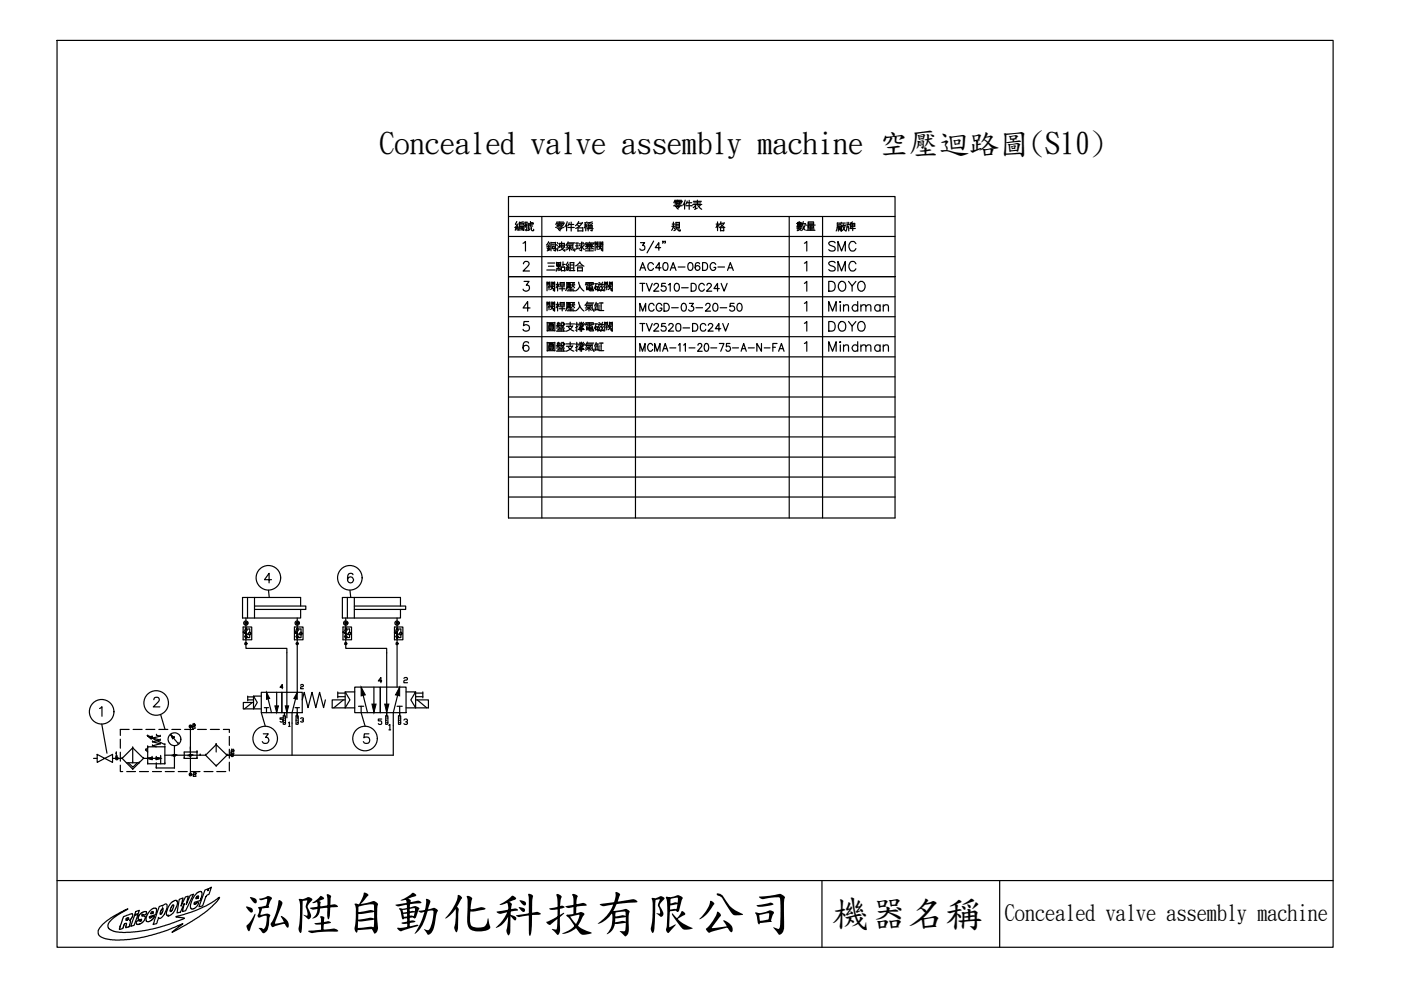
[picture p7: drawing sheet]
<svg xmlns="http://www.w3.org/2000/svg" width="297mm" height="210mm" viewBox="0 0 297 210" stroke-linecap="round" stroke-linejoin="round" font-family="sans-serif">
<defs><g id="words">
<text font-size="19" x="96" y="51.9">編號</text>
<g font-size="11.5">
<text x="165.5" y="52.9">數量</text>
<text x="171.8" y="52.6">廠牌</text>
</g>
<g font-size="10.7">
<text x="51.2" y="196.9">泓陞自動</text>
<text x="93.9" y="196.9">化科技有限公司</text>
</g>
<text font-size="9.7" x="138.6" y="50.8">規 格</text>
<g font-size="8">
<text x="176.4" y="196.2">機器</text>
<text x="192.4" y="196.2">名稱</text>
</g>
<g font-size="6.4">
<text x="80.5" y="32.4">Concealed valve assembly machine 空壓迴路 (S10)</text>
<text x="211.9" y="32.4">圖</text>
</g>
<text font-size="5.3" x="175" y="75.8">Mindman</text>
<g font-size="4.9">
<text x="134.8" y="58.6">AC40A-06DG-A</text>
<text x="175" y="54.3">SMC</text>
<text x="175" y="58.6">SMC</text>
<text x="175" y="62.8">DOYO</text>
<text x="175" y="67">Mindman</text>
<text x="175" y="71.3">DOYO</text>
</g>
<text font-size="4.8" x="213" y="195.1">Concealed valve assembly machine</text>
<g font-size="4.4">
<text x="134.8" y="62.8">TV2510-DC24V</text>
<text x="134.8" y="67">MCGD-03-20-50</text>
<text x="134.8" y="71.3">TV2520-DC24V</text>
</g>
<text font-size="3.5" x="62.8" y="154.2">3</text>
</g></defs>
<path d="M12.1 8.6h270.5v192.2h-270.5z" fill="none" stroke="#000" stroke-width=".25"/>
<g fill="none" stroke="#000" stroke-width=".25">
<path d="M48.6 160.1h34.8M12.1 186.7h270.5M21.8 195.9l2.1-1.5 3.2-1.7-2.1 1.2-1.8 1.5-.3 .7v.6l.3 .3 1.4 .6 2 .1 2.4-.2 3.5-.6 3.4-.9 2.9-1.1 .3-.2-1.8-.3 4.7-1.6 1.8-.8 2.8-1.7-.6 .8-2.8 2.5-3.6 2.4-3.1 1.7 2.3-1.9-3.6 1.5-4.9 1.4-2.8 .5h-4.1l-1.7-.4-.5-.3-.3-.4-.1-.8zM25.4 196.6h.1M26.8 194.7h.1a.22 .22 0 0 1 .4 0 .22 .22 0 0 1-.2 .3h-.1a.22 .22 0 0 1-.3 0 .22 .22 0 0 1 .1-.3zM27 195h.1M27.6 195.2h.1M27.6 195.2l-.2 1.3-.4 .1a.2 .2 0 0 1-.4 0 .2 .2 0 0 1 .1-.3l.1-.2a.23 .23 0 0 0-.1-.4 .23 .23 0 0 0-.3 .2l-.3 .9-.5 .2a.2 .2 0 0 1-.3 0 .2 .2 0 0 1 .1-.3v-.1M27.6 195.2l-.1-.1 .6-.9a.34 .34 0 0 0-.1-.4 .34 .34 0 0 0-.4 0l-.9 .4a1.22 1.22 0 0 0-.8 1l-.5 1.4M28.5 194.1l.8-.2-.9 2.3-.7 .2zM28.8 193.3l.7-.3-.2 .7-.7 .2zM30 195.1h.1"/>
<path d="M30.1 194h.1M30.1 194a.3 .3 0 0 0 .2 .3 .3 .3 0 0 0 .3-.1l.2 .2v.3l-.5 .9-.9 .4h-.3l-.2-.2a.6 .6 0 0 1 .7-.7 .17 .17 0 0 0 .2 .2 .17 .17 0 0 0 .2-.2M30.1 194l.2-.1a.42 .42 0 0 0 .6 0 .42 .42 0 0 0-.1-.6l-1.1 .4-.4 .8a.35 .35 0 0 0 0 .4 .35 .35 0 0 0 .5 .1l.2 .1M31.7 194.5h.1M31.9 193l.7-.5 .5 .1 .1 .3-.1 .7a1.08 1.08 0 0 1-1 .6 .27 .27 0 0 0-.3 .1 .27 .27 0 0 0 0 .4l.4-.3 .6-.1-.8 .9-.5 .2-.5-.1 .1-1zM32.2 193.3a.22 .22 0 0 1 .3 .2 .22 .22 0 0 1-.3 .2h-.3zM33.8 192.2l.6-.2v.1l.6-.4a.75 .75 0 0 1 .2 1.2 2.34 2.34 0 0 1-1.4 1.8l-.2-.2-.4 1.3-.7 .2zM34.3 192.8l.3-.1v.4l-.3 .6a.2 .2 0 0 1-.3 .1 .2 .2 0 0 1 0-.3zM34.5 192.6h.1M35.7 194.2h.1M36.4 191.4l.7-.5h.3l.2 .3-.1 .8-.8 1.6-.7 .5-.4 .1-.3-.3v-.7l.5-1zM36.6 191.9a.3 .3 0 0 1 .3 .2 .3 .3 0 0 1-.2 .3l-.3 .7a.22 .22 0 0 1-.3 .1 .22 .22 0 0 1 0-.4z"/>
<path d="M38 190.7l.8-.3-.4 1.7 .9-1.9 .6-.2-.4 1.8 .8-2 .7-.2-1.6 3.5-.7 .2 .4-1.7-.8 1.8-.8 .2zM41.7 190.1a.22 .22 0 0 1 .4-.1 .22 .22 0 0 1-.1 .4l-.1 .1a.2 .2 0 0 1-.4 0 .19 .19 0 0 1 .1-.3zM41.8 189.3l.5-.3h.4l.1 .3v.7l-.4 1-1.1 .3a.25 .25 0 0 0-.2 .3 .25 .25 0 0 0 .3 .2 .25 .25 0 0 0 .2-.3 .27 .27 0 0 1 .5-.1 .27 .27 0 0 1-.2 .5l-.8 .8-.4 .1-.3-.3v-.8l.3-.8zM42 190.4h.1M43.5 188.7l.7-.3-.1 .5 .2-.5 .5-.3-.6 1.6a1.15 1.15 0 0 0-.8 1.2l-.4 1.2-.8 .1zM174.3 186.7v14.1M211.9 186.7v14.1"/>
</g>
<!-- layer: CONNECTIONS -->
<g fill="none" stroke="#000" stroke-width=".25">
<circle cx="52.1" cy="132.1" r=".46"/>
<circle cx="52.1" cy="136.5" r=".24"/>
<circle cx="52.1" cy="132.1" r=".22"/>
<circle cx="63" cy="136.5" r=".24"/>
<circle cx="63" cy="132.1" r=".22"/>
<circle cx="63" cy="132.1" r=".47"/>
<circle cx="73.3" cy="136.5" r=".24"/>
<circle cx="73.3" cy="132.1" r=".22"/>
<circle cx="73.3" cy="132.1" r=".47"/>
<circle cx="84.2" cy="136.5" r=".24"/>
<circle cx="84.2" cy="132.1" r=".22"/>
<circle cx="84.2" cy="132.1" r=".46"/>
<circle cx="40.4" cy="154" r=".28"/>
<circle cx="24.8" cy="160.8" r=".29"/>
<circle cx="40.4" cy="164.2" r=".28"/>
<circle cx="49.2" cy="160.1" r=".29"/>
</g>
<!-- layer: 1 -->
<g fill="none" stroke="#000" stroke-width=".25">
<path d="M51.5 132.9h1.9v2.8h-1.9zM51.6 134l.4 .3-.4-.3 .5 .2-.1 .1zM51.8 133.6a.93 .93 0 0 1 0 1.4M52.1 135.1l.1 .1zM52.1 135.2h.1M52.1 133.3l.1 .1zM52.1 134.3l-.5-.3 .4 .4 .1-.2-.5-.2 1 .6M52.1 131v6.5h8.7v14.7M52.1 133.4h.8v.6M52.2 133.4h.1M52.2 135.2h.1M52.5 133.5a.97 .97 0 0 0 0 1.5"/>
<path d="M52.5 126.7v4.3M52.6 134.3l.3 .3 .4-.3M52.9 134.6v.6h-.8M54 128.5h10.8v.7h-10.8M54 126.7v4.3M62.4 132.9h1.8v2.8h-1.8zM62.5 134l.4 .3-.4-.3 .5 .2-.1 .1zM62.7 133.6a.93 .93 0 0 1 0 1.4M63 135.2h.1M63 133.3l.1 .1zM63 134.3l-.5-.3 .4 .4 .1-.2-.5-.2 1 .6M63 131v5.5"/>
<path d="M63 136.7v10.1l-1.1 4.3M63 133.4h.8v.6M63.1 133.4h.1M63.1 135.2h.1M63.4 133.5a.97 .97 0 0 0 0 1.5M63.5 134.3l.3 .3 .4-.3M63.7 128.5v-1.8h-12.3v4.3h12.3v-1.8M63.8 134.6v.6h-.8M72.7 132.9h1.8v2.8h-1.8zM72.8 134l.4 .3-.4-.3 .5 .2-.1 .1zM73 133.6a.93 .93 0 0 1 0 1.4M73.2 135.1l.1 .2z"/>
<path d="M73.3 133.3v.1zM73.3 134.3l-.5-.3 .4 .4 .1-.2-.5-.2 1 .6M73.3 135.2h.1M73.3 131v6.5h8.7v14.3M73.3 133.4h.8v.6M73.3 133.4h.1M73.4 135.2h.1M73.4 133.4h.1M73.6 133.5a.97 .97 0 0 0 0 1.5M73.6 126.7v4.3M73.8 134.3l.3 .3 .4-.3M74.1 134.6v.6h-.8"/>
<path d="M75.1 128.5h10.9v.7h-10.9M75.1 126.7v4.3M83.6 132.9h1.8v2.8h-1.8zM83.6 134l.5 .3-.5-.3 .5 .2v.1zM83.8 133.6a.93 .93 0 0 1 0 1.4M84.1 135.1l.1 .2zM84.2 135.2h.1M84.1 133.3l.1 .1zM84.1 134.3l-.5-.3 .5 .4 .1-.2-.6-.2 1.1 .6M84.2 133.4h.8v.6M84.2 131v5.5M84.2 136.7v9"/>
<path d="M84.2 133.4h.1M84.3 135.2h.1M84.3 133.4h.1M84.5 133.5a.97 .97 0 0 0 0 1.5M84.7 134.3l.3 .3 .3-.3M84.9 128.5v-1.8h-12.3v4.3h12.3v-1.8M85 134.6v.6h-.8M20.6 159.9l1.6 .9-1.6 .8zM24.7 159.6h.1M24.7 159.6l-.2 .1M24.7 159.6v.8M25.5 156.7v1.9"/>
<path d="M25.5 159.5v1.9M27.4 154.7h-1.9v1.2M28.1 158.6h.1M28.1 158.6l-2.2 2.2M28.1 158.6v3.1M28.1 158.6l2.3 2.2M28.2 154.7h1.9M30.9 159h.1M30.9 159l.4 .4M30.9 154.7h1.9M31.3 158.6h.1M31.3 156.1h.1"/>
<path d="M31.3 158.3h.1M31.3 158.6l-.4 .4M31.3 158.3h3.7M31.3 156.1l3.7 1.8M31.3 156.1l.7 .5M31.3 156.1l.9 .1M31.3 158.3v3.6M32 156.6h.1M32.2 156.2h.1M32.2 156.2l-.2 .4M32.3 157.3h.1M32.3 156.5h.1"/>
<path d="M32.3 158.1h.1M32.3 157.3l1.7 .4M32.3 156.5l1.7 .4M32.3 158.1l.8 .2M33.2 155.9h.1M33.2 155.9l.8 .2M33.7 154.7h1.9M34 156.9h.1M34 156.1h.1M34 157.7h.1M34 156.9l-1.7 .4M34 156.1l-1.7 .4"/>
<path d="M34 157.7l-1.7 .4M35 158.3h.1M35 157.9h.1M35 158.3v3.6M36.3 155.9h.1M36.3 155.9l.6 .5M36.3 155.9l.3 .7M36.3 155.9l1.4 1.7M36.4 154.7h1.9M36.6 156.6h.1M36.9 156.4h.1M36.9 156.4l-.3 .2"/>
<path d="M37 158.1v2M37.7 157.6h.1M39.1 154.7h1.9M40.4 158.7h.1M40.4 158.3v.4M40.4 154h.1M40.4 154v10.2M40.8 154.1h.1M40.8 154.4h.1M40.8 154.1v.3M40.8 154.4h.5M41 153.6h.1"/>
<path d="M41 154h.1M41 153.6l-.2 .2M41 153.6h.2M41 154h.2M41 154l-.2 .1M41.2 153.6h.1M41.2 154h.1M41.2 153.6l.1 .2M41.3 153.8h.1M41.3 153.9h.1M41.3 154.4h.1M41.3 153.8v.1"/>
<path d="M41.3 153.9l-.1 .1M41.8 159.4h.1M41.8 159.4h-2.7v1.4M41.8 159.4v1.4M41.9 154.7h1.9M44.6 154.7h1.9M45.8 157.9h.1M45.8 157.9l2.3 2.2M45.8 157.9v1.5M45.8 157.9l-2.2 2.2M47.4 154.7h1.2v.6M48.6 156.1v1.9"/>
<path d="M48.6 158.8v2M49 159.5h.1M49 159.8h.1M49 159.5v.3M49 159.8h.6M49.1 159h.1M49.1 159.4h.1M49.1 159l-.1 .1M49.1 159h.3M49.1 159.4h.3M49.1 159.4l-.1 .1M49.4 159h.1"/>
<path d="M49.4 159.4h.1M49.4 159l.2 .1M49.6 159.1h.1M49.6 159.3h.1M49.6 159.8h.1M49.6 159.1v.2M49.6 159.3l-.2 .1M52.5 147.6v1M52.5 147.8h1.2M52.5 148.4h1.2M53.5 148.9l-1.7 1.4M53.7 147.6v2.7h1.7"/>
<path d="M55.4 146.8h4.4v4.3h-4.4zM55.4 147.6h-1.7l.9 1.3-.9 1.4h-2.1v-1.4h2.1M56 150h.5v1.1M56.5 150h.4M56.5 146.8l1.1 4.3M58.7 146.8v4.3M59.8 146.8h4.3v4.3h-4.3zM60.1 151.8h.4v1.7l-.2 .1-.2-.1zM60.1 152.7h.2M60.3 151.1v.7M60.3 152.2h.2M60.3 153.2h.2"/>
<path d="M61.9 153.3v6.8M62.6 150h.4v1.1M63 150h.5M64.1 148.4l.4-1.6 .8 3.2 .9-3.2 .8 3.2 .8-3.2 .8 3.2 .4-1.6M71.6 146.7v1.3M71.6 147h1.6M71.6 147.7h1.6M72.8 148.4l-2 1.7M73.2 146.7v3.4h2M75.2 145.7h5.4v5.4h-5.4zM75.2 146.7h-2l1 1.7-1 1.7h-2.8v-1.7h2.8M76 149.7h.6v1.4"/>
<path d="M76.6 149.7h.5M76.6 145.7l1.3 5.4M79.3 145.7v5.4M80.6 145.7h5.5v5.4h-5.5zM81.8 151.8h.4v1.7l-.2 .1-.2-.1zM81.8 152.7h.2M82 152.2h.2M82 153.2h.2M84.2 149.7h.5v2.1M84.5 151.8h.4v1.7l-.2 .1-.2-.1zM84.5 152.7h.2M84.7 152.2h.2"/>
<path d="M84.7 153.2h.2M84.7 149.7h.6M84.7 145.7l-1.3 5.4v9M86.1 146.7h2l-1 1.7 1 1.7h2.7v-1.7h-2.7M88.1 146.7v3.4h-2M88.1 147h1.5M88.1 147.7h1.5M88.5 148.4l2 1.7M89.6 146.7v1.3M19.8 160.8h.8M22.2 160.8l1.7-.9v1.7zM23.9 160.8h2"/>
<path d="M24.5 160.4h.3M24.7 160.4h.1M24.8 160.8h.1M24.8 160.4h.1M25.5 162.2v1.4h.5M25.9 160.8h.1M25.9 160.8l2.2 2.3M26.8 161.7h2.7M26.9 163.6h1.8M27.2 161.7l1 1 .9-1M28.1 163.1h.1M28.1 161.7h.1"/>
<path d="M29.5 161.7h.1M29.6 163.6h1.9M30.4 160.8h1M30.4 160.8h.1M30.4 160.8l-2.3 2.3M31.3 161.9h.1M31.3 160.8h.1M31.3 160.8h2.8M31.3 161.9h3.7M31.3 160.8l.9 .3M32.2 160.6h.1M32.2 161.1h.1"/>
<path d="M32.2 160.6l-.9 .2M32.2 160.6v.5M32.3 163.6h1.9M33.1 161.9h.1M33.1 161.1h.1M33.1 160.6h.1M33.1 162.8h.1M33.1 160.6v.5M33.1 161.9v.9M33.1 160.6l1 .2M33.1 162.8h3.9M34.1 160.8h.1"/>
<path d="M34.1 160.4h.1M34.1 160.8l-1 .3M34.1 160.4v1.5M35 160.1h7.4M35 161.9h.1M35 163.6h1.9M37 160.1h.1M37 160.1v2.8M37.8 163.6h1.9M39.1 160.8h.1M39.1 160.8h2.7M40.4 164.2h.1"/>
<path d="M40.5 163.6h1.9M41 164.4h.1M41 164.6h.1M41 164.4v.2M41 164.6h.5M41.1 163.8h.1M41.1 164.2h.1M41.1 163.8l-.1 .2M41.1 163.8h.3M41.1 164.2h.3M41.1 164.2l-.1 .2M41.4 163.8h.1"/>
<path d="M41.4 164.2h.1M41.4 163.8l.1 .2M41.5 164h.1M41.5 164.1h.1M41.5 164.6h.1M41.5 164v.1M41.5 164.1l-.1 .1M41.8 160.8h.1M42.4 160.1h.1M42.4 160.1h1.2M43.3 163.6h1.9M43.6 160.1h.1"/>
<path d="M43.6 160.1l2.2 2.3M45.8 162.4h.1M46 163.6h1.9M47.2 160.1h.1M48.1 160.1h.1M48.1 160.1l-2.3 2.3M48.1 160.1h1.1M48.6 161.6v1.9M49.2 160.1h.1"/>
<circle cx="52.1" cy="133.4" r=".12"/>
<circle cx="52.1" cy="135.2" r=".11"/>
<circle cx="52.1" cy="133.4" r=".09"/>
<circle cx="52.9" cy="134.3" r=".22"/>
<circle cx="63" cy="133.4" r=".12"/>
<circle cx="63" cy="135.2" r=".11"/>
<circle cx="63" cy="135.2" r=".08"/>
<circle cx="63" cy="133.4" r=".08"/>
<circle cx="63.8" cy="134.3" r=".22"/>
<circle cx="73.3" cy="135.2" r=".13"/>
<circle cx="73.3" cy="133.4" r=".08"/>
<circle cx="73.3" cy="133.4" r=".12"/>
<circle cx="74.1" cy="134.3" r=".23"/>
<circle cx="84.2" cy="133.4" r=".08"/>
<circle cx="84.2" cy="133.4" r=".12"/>
<circle cx="84.2" cy="135.2" r=".12"/>
<circle cx="85" cy="134.3" r=".23"/>
<circle cx="37" cy="156.7" r="1.36"/>
<circle cx="37" cy="160.1" r=".19"/>
<circle cx="40.4" cy="160.1" r=".18"/>
</g>
<g fill="#000" stroke="#000" stroke-width=".21">
<path d="M31.3 156.1l.9 .1-.2 .4zM36.3 155.9l.6 .5-.3 .2zM36.9 160h.2l-.3 .1zM36.9 160h.2zM36.8 160.1l.3-.1 .1 .1zM40.2 160.1l.3-.1 .1 .1zM56.5 146.8l.7 1.3-.7 .2zM58.3 149.7h.7l-.3 1.4zM60.5 149.7h.7l-.4 1.4zM63 146.8v1.5l-.7-.2zM76.6 145.7l.9 1.6-.9 .2zM78.9 149.3h.8l-.4 1.8z"/>
<path d="M81.6 149.3h.9l-.5 1.8zM84.7 145.7v1.8l-.9-.2zM31.3 160.8l.9-.2v.5zM33.1 160.6l1 .2-1 .3zM36.8 160.1h.4l-.3 .1zM40.2 160.1h.4l-.4 .1zM40.2 160.2h.3zM40.2 160.2l.4-.1z"/>
<path d="M36.9 160.2h.2zM36.9 160.2l.3-.1z"/>
<path d="M40.2 160v.1l.3-.1zM40.2 160h.3z"/>
</g>
<g fill="none" stroke="#000" stroke-width=".25">
<path d="M107.8 41.7h82v68.1h-82zM107.8 54.4h82M107.8 50.1h82M107.8 45.9h82M111.1 59.7h1.1l-.6 .8a.67 .67 0 0 1 .6 .9 .67 .67 0 0 1-1.1 .2l-.2-.3M114.9 45.9v63.9M116 59.8v1.9M116 59.9h.6M116.6 59.8v.5M117 59.9h.6M117 59.8v.5M117.6 59.8v1.9l-.3-.2"/>
<path d="M118.2 59.8v1.9M120 52.5h1.3M120.1 52h1.3M120.3 51.7h1.4M120.4 48.2h1.3M120.4 51.5h1.4M120.6 47.6h1.1M120.6 57.4h1.3M120.7 52.5l.6 .5M120.9 55.7h.8M120.9 56.8h.8M120.9 56.2h.8"/>
<path d="M121.1 47.1v1.9M121.1 52.2l-.2 .2M121.4 51.9l.1 .9 .3 .4M121.7 55.6v1.8M121.8 59.9h-1.6v1.2M121.9 52.8v.4M122 51.5h.6M122 52.1h.6M122.3 51.5v1.2M122.4 47.6l.4 .5M122.5 56.7v.8M122.5 56.8h1"/>
<path d="M122.5 57.4h1M122.5 56.4h1M122.5 48.2v.8M122.5 49h1.1M122.6 48.3h1M122.6 47.3h.8M122.7 52.6l-.7 .2M122.7 59.8l.2 .9 .9 1M122.7 47l-.7 .9M122.8 51.7h1.1M122.8 52l.3 .2M122.9 55.6l.9 .8"/>
<path d="M123 55.5l-1 .9M123.1 52.5l-.3 .3M123.3 51.3v1.9l-.4-.2M123.4 52.2l.5 .7M123.5 56.7v.8M123.5 47.2l-.8 .9-.6 .3M123.6 48.2v.8M123.6 51.4l.1 .2M123.9 52l-.4 .3M123.9 47.7h.6M124.1 53.2h1.7M124.1 52.3h1.8"/>
<path d="M124.1 47.7l-.2 .6M124.2 47.3v1.7M124.2 59.9h1.6M124.2 47.7l.2 .5M124.2 51.5h1.7M124.3 52.1h1.3M124.3 51.4l-.3 .5M124.3 51.8h1.3M124.4 48.5h1.4M124.5 47.1l-.6 .2M124.5 52.8h.9M124.6 47.3l.2 .3"/>
<path d="M124.6 52.3l-.5 .5M124.7 51.6v.7M124.7 47.8v1.2M124.7 47.8h.8M124.7 48.1h.8M125 52.5v.6M125 59.9v1.6M125 47.3l.1 .2M125 51.3v.2M125.1 47.7v.7M125.2 52.3l.7 .5M125.3 51.6v.7"/>
<path d="M125.5 47.8v1.2l-.2-.1M125.6 47l-1 .2M125.6 47.3l-.3 .3M126 51.5l-.3 .3M126.2 51.3v1.8M126.2 51.4h.6M126.2 51.9h.6M126.2 51.6h.6M126.6 52.3v.6M126.7 52l-.3 .4M126.8 51.3v.5M127 59.9l.3 .2"/>
<path d="M127 52l.2 .5 .4 .4v-.3M127.2 51.4h.6M127.2 51.9h.6M127.2 51.6h.6M127.2 52l.2 .1M127.2 51.3v.5M127.4 52.3l-.5 .6M127.6 52.2l-.9 .1M127.8 51.9v1.3l-.3-.2M127.8 51.3v.6M127.8 59.8l-.2 .3M128.2 59.8v1.9"/>
<path d="M128.2 59.9h.6M128.8 59.8v.5M129.2 59.9h.6M129.2 59.8v.5M129.8 59.8v1.9l-.3-.2M134.7 45.9v63.9M167.3 45.9v63.9M170.5 55.8l.6-.4v2.1M174.4 45.9v63.9M189.8 58.6h-82h82M107.8 71.4h82M107.8 67.2h82"/>
<path d="M107.8 62.9h82M107.8 79.9h82M107.8 75.7h82M112.1 68.2h-1l-.1 .9a.72 .72 0 0 1 1.1-.1 .72 .72 0 0 1-.1 1.1 .72 .72 0 0 1-1.1-.3M112.1 72.7a.61 .61 0 0 0-.6-.3 .61 .61 0 0 0-.5 .4 1.2 1.2 0 0 0 .5 1.7 .64 .64 0 0 0 .7-.6 .64 .64 0 0 0-.6-.7 .64 .64 0 0 0-.7 .6M112.4 65.3h-1.5l1-1.4v2.1M116 64v1.9M116 60.4h.6M116 60.1h.6M116 64.1h.6M116 64.6h.6M116 64.4h.6"/>
<path d="M116 68.3v1.9M116 68.4h1.6M116 70.1h1.6M116 72.6v1.8M116 72.7h1.6M116 74.4h1.6M116.4 69h.9v.8h-.9zM116.4 69.5h.9M116.4 69.3h.9M116.4 73.2h.9v.8h-.9zM116.4 73.8h.9M116.4 73.5h.9"/>
<path d="M116.4 60.8v.6M116.4 65v.7M116.4 68.6h.8v.2h-.8zM116.4 72.8h.8v.2h-.8zM116.5 60.5l-.3 .4M116.5 64.7l-.3 .5M116.6 64v.6M116.6 69.8l-.4 .2M116.6 74l-.4 .3M116.8 60.5l.2 .5 .4 .4M116.8 64.7l.2 .6 .4 .3v-.2M117 60.4h.6"/>
<path d="M117 60.1h.6M117 60.5l.2 .1M117 64v.6M117 64.1h.6M117 64.6h.6M117 64.4h.6M117 64.7l.2 .2M117 69.8l.4 .2M117 74l.4 .3M117.2 60.8l-.5 .6M117.2 65.1l-.5 .5M117.4 60.7l-.9 .1"/>
<path d="M117.4 61.1v.3M117.4 65l-.9 .1M117.6 64v2l-.3-.2M117.6 68.3v1.9M117.6 72.6v1.8M117.9 60.3h.7M117.9 64.5h.7M118 70.2h1.8M118 74.4h1.8M118.2 69l-.2 .6M118.2 73.2l-.2 .7M118.2 68.6l.5-.1v1.1l-.2-.2"/>
<path d="M118.2 68.5v.5M118.2 72.7v.6M118.2 60.3l-.3 .7M118.2 64.5l-.3 .8M118.2 64.1v1.8M118.3 60.3l.2 .5M118.3 64.6l.2 .4M118.3 70.2v-.5h1.2v.5M118.3 74.4v-.4h1.2v.4M118.3 68.7l.2 .1M118.3 72.9l.2 .2M118.4 69v.3"/>
<path d="M118.4 73.3v.2M118.5 68.3l-.3 .3M118.5 72.6l-.3 .2h.5M118.6 61.2h1.2M118.6 65.5h1.2M118.6 60.8h1.1M118.6 65h1.1M118.7 72.7v1.1l-.2-.1M118.7 69.7v.5M118.7 74v.4M118.8 60.2h.8M118.8 60.5h.8"/>
<path d="M118.8 60.5v-.6h.8v.6M118.8 64.4h.8M118.8 64.1v.6h.8v-.6M118.8 64.1h.8M118.8 69l-.9 .1M118.8 73.2l-.9 .1M118.9 69h.6M118.9 73.3h.6M119 69.1l.7 .5M119 73.3l.7 .5M119.1 68.4h.4M119.1 69.7v.5"/>
<path d="M119.1 74v.4M119.1 72.7h.4M119.2 68.3l-.2 .5M119.2 72.6l-.2 .5M119.2 60.8v.9M119.2 65v.9M119.5 72.6v.4h.2v-.2M119.5 68.3v.4M119.6 68.9l-.6 .7M119.6 73.2l-.6 .6M119.7 68.6v.2l-.2-.1M120 68.7h1.8"/>
<path d="M120 72.9h1.8M120.1 69.2h1.3M120.1 73.4h1.3M120.1 61l-.2 .6M120.1 65.3l-.2 .6M120.2 64.1v1.2M120.2 64.1h1.6M120.3 61.7h1.6M120.3 65.9h1.6M120.3 60.9h.6M120.3 60.8h.6M120.3 65.2h.6"/>
<path d="M120.3 65h.6M120.4 60.1h.5v.3h-.5zM120.4 64.3h.5v.4h-.5zM120.4 60.3h.5M120.4 64.5h.5M120.4 61.3h1.2M120.4 65.5h1.2M120.4 69.2a1.88 1.88 0 0 0 1.3 1M120.4 73.4a1.88 1.88 0 0 0 1.3 1.1M120.7 61l.2 .1v-.5h-.6v.5M120.7 65.2l.2 .1v-.5h-.6v.5M120.9 68.3v.9"/>
<path d="M120.9 72.5v.9M121 60.4h.9M121 64.7h.9M121 61.1v.6M121 65.3v.6M121.4 69.1l-.4 .6-1 .5M121.4 73.3l-.4 .6-1 .6M121.4 60.1v.5l-.3 .4M121.4 64.3v.5l-.3 .4M121.4 60.6l.4 .4M121.4 64.8l.4 .4M121.7 60.1l.1 .2"/>
<path d="M121.7 64.3l.1 .2M122 68.7h.5M122 73h.5M122.3 68.3v1.9l-.2-.2M122.3 72.6v1.8l-.2-.2M122.5 69.1l-.5 .4M122.5 73.4l-.5 .3M122.6 69.9h1.3M122.6 74.1h1.3M122.7 64.1l.2 .8 .9 1M122.8 69.7h.9M122.8 73.9h.9"/>
<path d="M122.8 68.7h1.1M122.8 73h1.1M122.8 68.6l-.1 .3M122.8 72.9l-.1 .3M122.9 68.3l.2 .3M122.9 72.6l.2 .3M122.9 60.6a1.59 1.59 0 0 1-.9 1.1M122.9 64.8a1.59 1.59 0 0 1-.9 1.1M123 68.9h.6v.3h-.6zM123 73.2h.6v.3h-.6zM123.3 68.3v.4M123.3 72.5v.5"/>
<path d="M123.3 69.4v.8l-.3-.1M123.3 73.7v.8l-.3-.1M123.6 69.3l-.8 .1M123.6 73.5l-.8 .2M123.7 68.3l-.3 .3M123.7 72.6l-.3 .3M123.9 68.6l-.1 .3M123.9 72.9l-.1 .3M124.1 65.3h1.3M124.1 73.8h1.3M124.2 68.4h1.6M124.2 60.2h1.6"/>
<path d="M124.2 64.7h1.3M124.2 68.7h1.6M124.2 73.3h1.3M124.3 60.1l-.2 .3M124.3 68.6l-.2 .3M124.3 64.9l.3 .3M124.3 73.4l.3 .3M124.4 60.9h1.2M124.4 61.4h1.2M124.4 61.1h1.2M124.4 64.4h1.3M124.4 69.4h1.2"/>
<path d="M124.4 69.9h1.2M124.4 69.7h1.2M124.4 73h1.3M124.4 60.8v.6M124.4 69.4v.5M124.4 60.3l.3 .1M124.4 68.8l.3 .1M124.5 64l-.5 .7M124.5 72.5l-.5 .7M124.5 64.2h1.4M124.5 72.7h1.4M124.7 60.6l-.4 .1"/>
<path d="M124.7 69.1l-.4 .1M124.8 65.3l.6 .5M124.8 73.8l.6 .5M124.8 65.3l-.7 .5M124.8 73.8l-.7 .4M124.9 64.8v1.1M124.9 73.3v1.1M125 68.4v1.6M125.2 60.6l.4 .1M125.2 69.1l.4 .1M125.2 64.9l-.2 .3M125.2 73.4l-.2 .3"/>
<path d="M125.5 64.6v.7M125.5 73.1l.1 .9 .3 .4v-.4M125.5 60.3l-.3 .1M125.5 68.8l-.3 .1M125.5 65.3l.4 .6M125.6 60.8v.6M125.6 69.4v.5M125.8 61.4v.3h-.6l-.3-.3M125.8 69.9v.3h-.6l-.3-.3M125.9 60.1l-.2 .2M125.9 68.6l-.2 .2M125.9 65.5v.5"/>
<path d="M126.1 64.9h1M126.1 73.4h1M126.1 60.2h.7M126.1 68.7h.7M126.2 65.7h.8M126.2 74.2h.8M126.2 65.1v.7M126.2 73.6v.7M126.3 61.4v-.6h.3v.6h-.3M126.3 69.9v-.6h.3v.6h-.3M126.3 64.4h.7M126.3 73h.7"/>
<path d="M126.4 60.2l-.4 1M126.4 68.6l-.4 1.1M126.4 64.1l-.3 .6M126.4 72.6l-.3 .6M126.6 64.4v1.3M126.6 72.9v1.3M126.6 61.4h.1M126.6 69.9h.1M126.8 60.7l.3 .4M126.8 69.2l.3 .4M126.9 60.3h1.1M126.9 68.8h1.1"/>
<path d="M127 65.8h1M127 74.4h1M127 65.1v.7M127 73.6v.7M127 68.4l.3 .2M127.1 60.2l-.2 .6M127.1 68.7l-.2 .6M127.1 64.2h.8M127.1 72.7h.8M127.2 61.4l.2 .3M127.2 69.9l.2 .3 .5-.2M127.3 61.5l-.6 .2"/>
<path d="M127.3 70l-.6 .2M127.3 60.7l-.6 .9M127.3 69.2l-.6 .9M127.5 64.2v1.6M127.5 72.7v1.7M127.7 60.2l-.2 .5 .2 .4M127.7 68.7l-.2 .5 .2 .4M127.8 68.3l-.2 .3M127.8 61.4l.2 .3M127.8 69.9l.2 .3M127.9 60.7l-.5 .9 .5-.1M127.9 69.2l-.5 .9"/>
<path d="M128.2 68.3v1.9M128.2 60.4h.6M128.2 60.1h.6M128.2 68.4h.6M128.2 68.9h.6M128.2 68.6h.6M128.6 60.8v.6M128.6 69.3v.6M128.7 60.5l-.3 .4M128.7 68.9l-.3 .5M128.8 68.3v.5M129 60.5l.2 .5 .4 .4"/>
<path d="M129 69l.2 .5 .4 .4M129.2 60.4h.6M129.2 60.1h.6M129.2 60.5l.2 .1M129.2 68.3v.5M129.2 68.4h.6M129.2 68.9h.6M129.2 68.6h.6M129.2 69l.2 .1M129.4 60.8l-.4 .6M129.4 69.3l-.4 .6M129.6 60.7l-.9 .1"/>
<path d="M129.6 61.1v.3M129.6 69.7v.2M129.6 69.2l-.9 .2M129.8 68.3v1.9l-.3-.2M135.7 74.5v-1.7l.5 1.7 .6-1.7v1.7M138.4 73.2a.54 .54 0 0 0-.7-.4 .54 .54 0 0 0-.4 .7v.3a.54 .54 0 0 0 .4 .7 .54 .54 0 0 0 .7-.4M138.8 74.5v-1.7l.5 1.7 .6-1.7v1.7M140.5 74.5l.5-1.7 .6 1.7M140.7 73.9h.7M142 73.8h1.3M143.8 73.2l.4-.4v1.7M144.9 73.2l.4-.4v1.7"/>
<path d="M146.1 73.8h1.2M148 73.2l.1-.3 .4-.1 .3 .5-.9 1.2h1M149.5 72.9l.3-.1a1.01 1.01 0 0 1 0 1.7h-.1a1.13 1.13 0 0 1-.2-1.6zM150.7 73.8h1.3M152.5 72.8h1l-.7 1.7M154.8 72.8h-.8v.7a.52 .52 0 0 1 .8 .1 .52 .52 0 0 1-.1 .7 .52 .52 0 0 1-.8-.2M155.3 73.8h1.3M157.1 74.5l.6-1.7 .5 1.7M157.3 73.9h.7M158.7 73.8h1.2M161.4 72.8v1.7l-.9-1.7v1.7M162 73.8h1.3"/>
<path d="M163.9 73.6h.5M164.7 72.8h-.8v1.7M165.1 74.5l.6-1.7 .5 1.7M165.3 73.9h.7M170.5 60.1l.6-.4v2M170.5 64.3l.6-.4v2.1M170.5 68.6l.6-.4v2M170.5 72.8l.6-.4v2.1M107.8 92.6h82M107.8 88.4h82M107.8 84.2h82M107.8 96.9h82"/>
<path d="M107.8 101.1h82M107.8 105.4h82M57.6 122.9h-1.5l1-1.3v2M74.8 121.8a.59 .59 0 0 0-.8-.2 1.21 1.21 0 0 0 .3 2 .63 .63 0 0 0 .6-.6 .63 .63 0 0 0-.5-.7 .63 .63 0 0 0-.7 .6M21.1 150.2l.5-.4v2.1M32.6 148.4l.2-.5 .2-.1h.4l.3 .3a.62 .62 0 0 1-.2 .8l-1 1h1.4M55.8 155.6h1.1l-.6 .8a.66 .66 0 0 1 .7 .7 .66 .66 0 0 1-.9 .5l-.3-.1-.2-.3M78.2 155.6h-1v.8a.72 .72 0 0 1 1 .1 .72 .72 0 0 1-.1 1 .72 .72 0 0 1-1.1-.3"/>
</g>
<g fill="none" stroke="#000" stroke-width=".25">
<path d="M56.9 125.2l.2 1.5M74.2 125.2l.2 1.5M21.6 153.5l1.1 6.2M34.1 151.5l.9 3.2M55.4 151.1l.8 2.9M76.6 151.1l.8 2.9"/>
<circle cx="56.9" cy="122.5" r="2.6"/>
<circle cx="74.2" cy="122.5" r="2.6"/>
<circle cx="21.6" cy="150.9" r="2.6"/>
<circle cx="33.1" cy="149" r="2.6"/>
<circle cx="56.2" cy="156.6" r="2.6"/>
<circle cx="77.4" cy="156.6" r="2.6"/>
</g>
<!-- layer: TEXT -->
<path d="M60 145.7h-.6l.4-.6v.9M60 152.2h-.6v.3h.4l.2 .5-.2 .1-.4-.1M61.2 153.3l.2-.2v.9M61.2 154h.3M63.7 145.3l.2-.2h.3l.1 .3-.6 .3v.3h.6M80.9 144.4h-.7l.6-.7v1.1M80.9 152.5h-.7v.3h.6l.1 .2v.4l-.1 .2h-.4l-.2-.2M82.5 153.8l.2-.2v1.1M82.5 154.7h.3M85.6 143.8l.2-.1h.4l.2 .1-.2 .4-.6 .2v.4h.8M85.6 152.7l.2-.2h.4l.2 .3-.4 .2M86.2 153l.2 .2-.2 .4-.6-.2" fill="none" stroke="#000" stroke-width=".25"/>
<use href="#words"/>
</svg>
